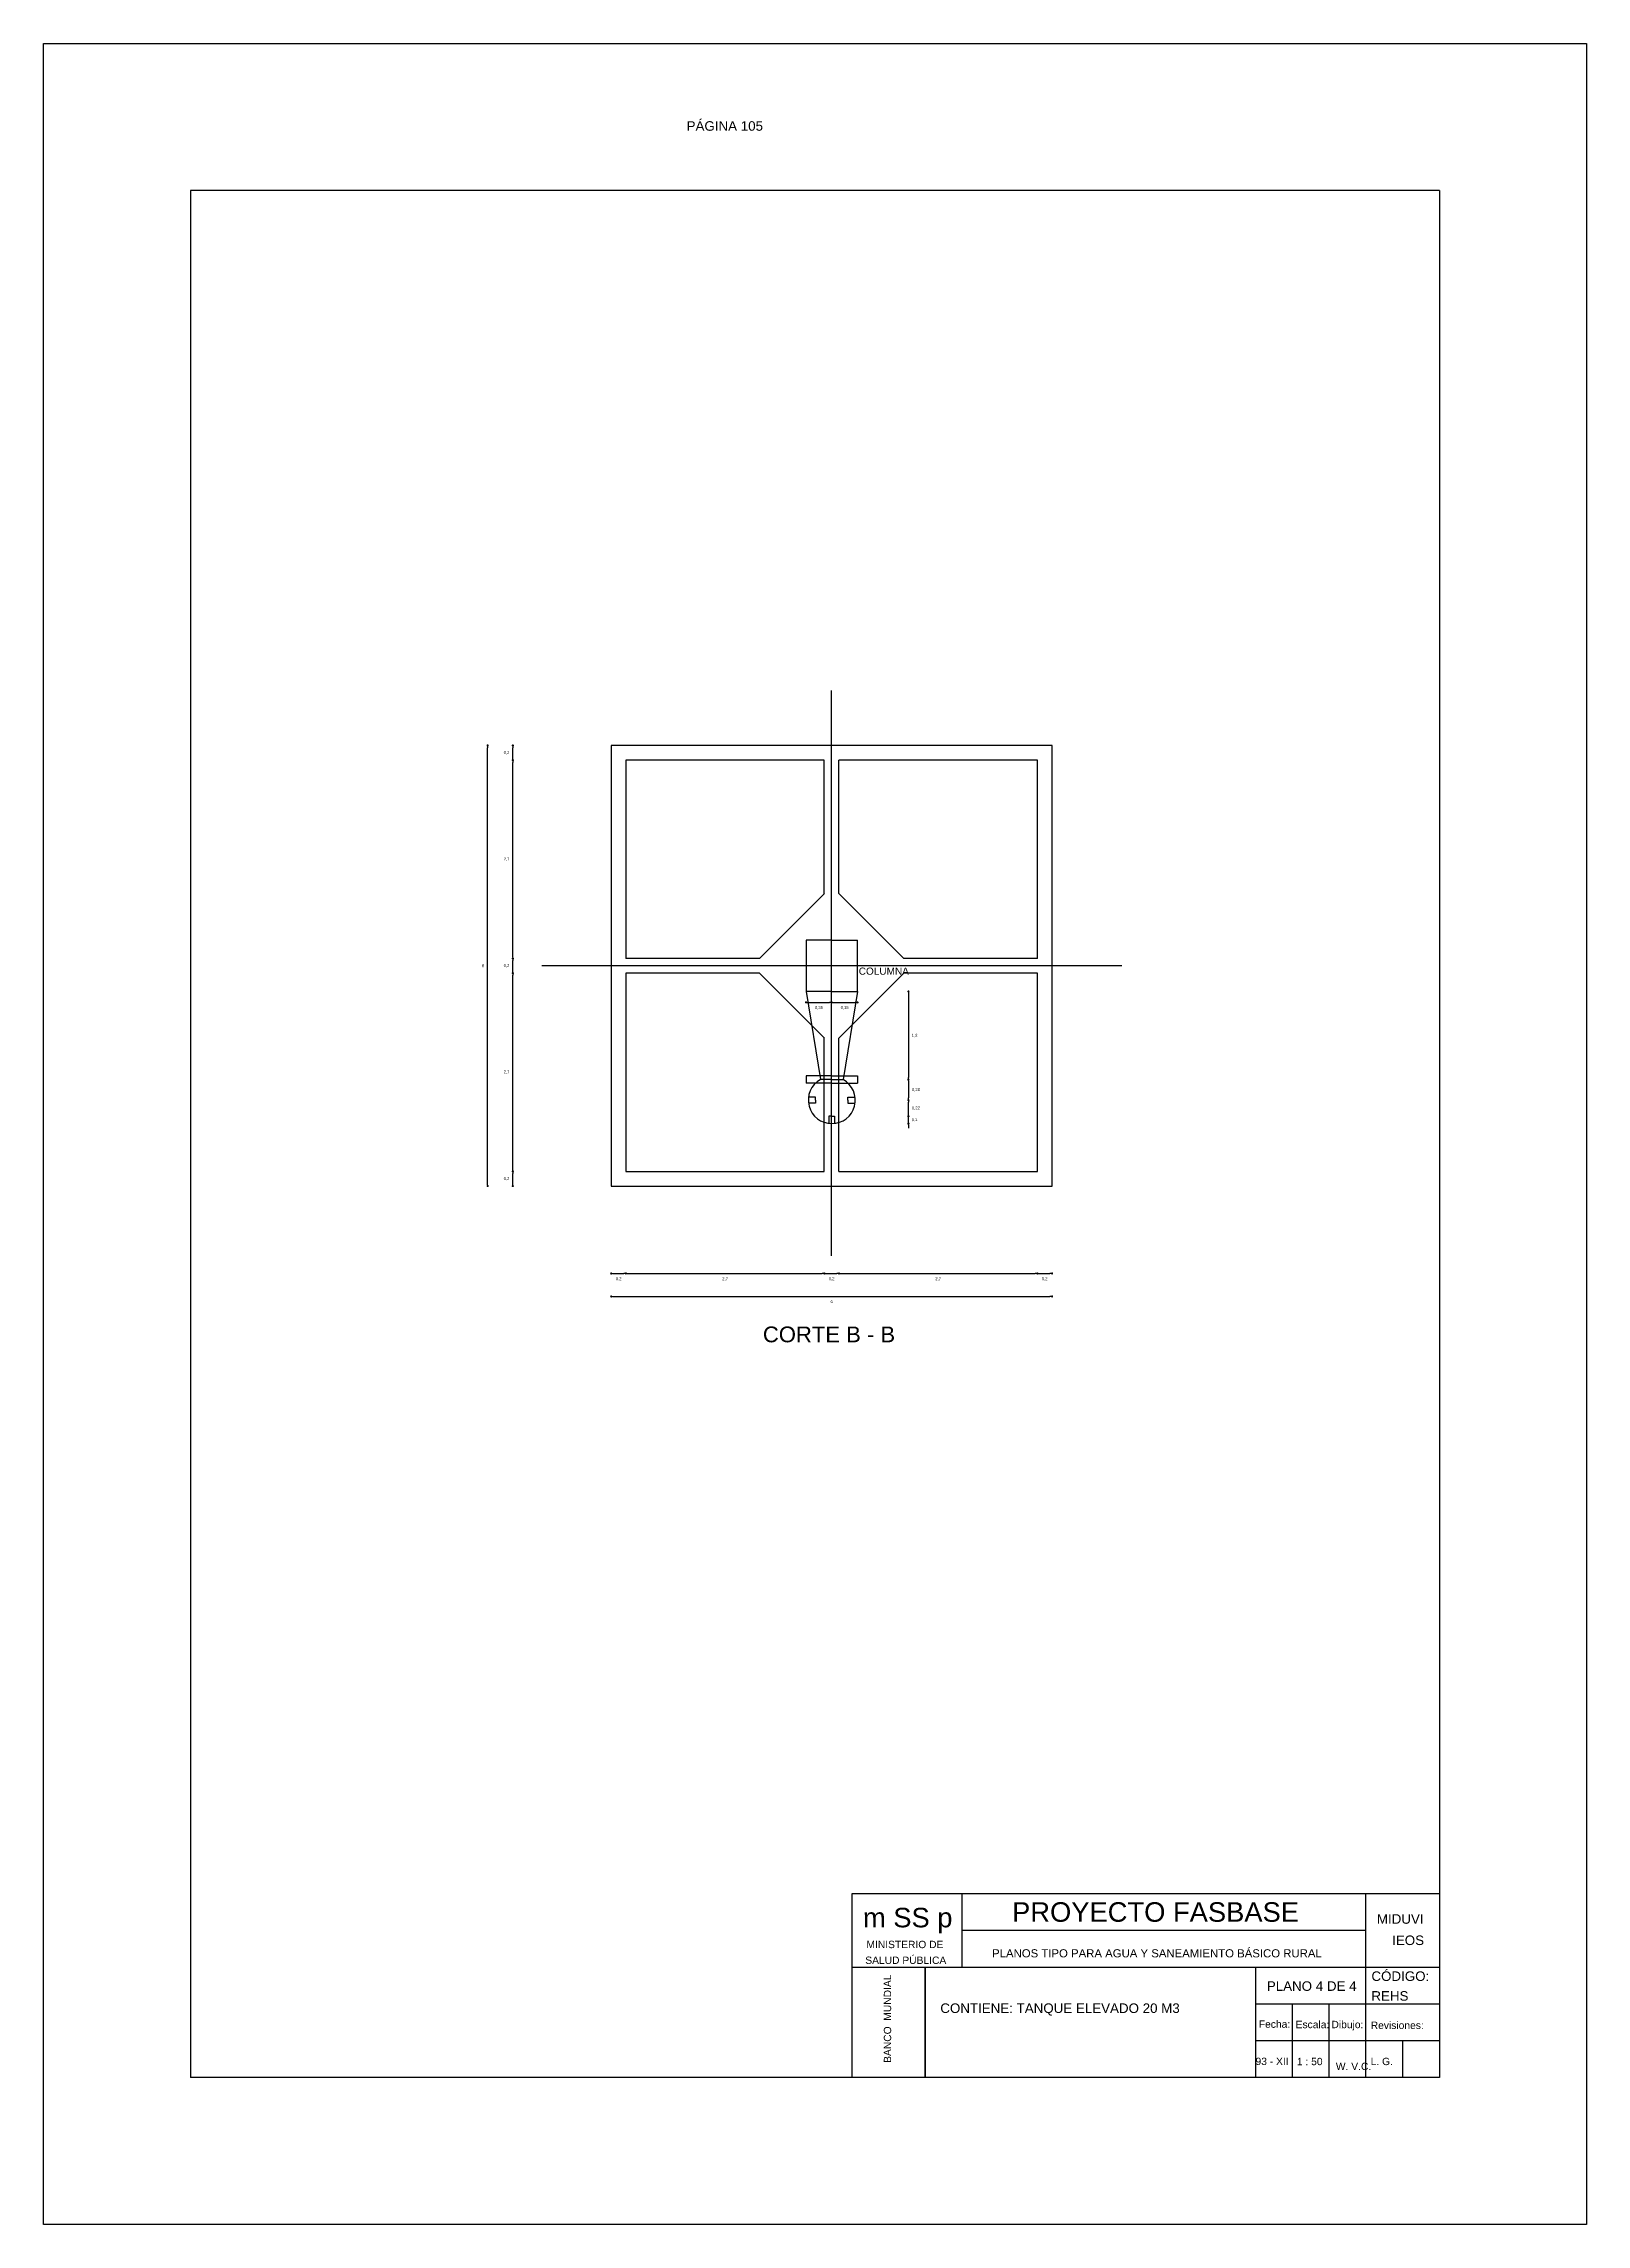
# Model space of a CAD drawing. Header units: metres. Extents: x 1704 to 4131, y 3282 to 4241.
# Drawn here: x 1775.88 to 1796.88, y 4209.1 to 4238.8 of the extents above; entities that cross this region are included whole.
import ezdxf
from ezdxf.enums import TextEntityAlignment as Align

# ---------------------------------------------------------------- set-up
doc = ezdxf.new("R2010")
doc.units = ezdxf.units.M
doc.linetypes.add('ACAD_ISO02W100', pattern=[15, 12, -3])
doc.layers.add('Cotas', color=7, linetype='Continuous')
doc.layers.add('Dibujo', color=7, linetype='Continuous')
doc.styles.add('Annotative', font='arial.ttf')
doc.styles.get("Standard").update_dxf_attribs({"font": 'arial.ttf'})
doc.dimstyles.new('Vero', dxfattribs={"dimtxt": 0.04, "dimasz": 0.03, "dimexe": 1.25, "dimexo": 0.625, "dimgap": 0.05, "dimtad": 2, "dimtih": 1, "dimtoh": 1, "dimtxsty": 'Standard', "dimblk": 'DOT', "dimcen": 0, "dimse1": 1, "dimse2": 1, "dimadec": 0, "dimazin": 0, "dimtfac": 1, "dimtix": 1, "dimtmove": 0, "dimatfit": 2, "dimfxl": 1, "dimarcsym": 2})

msp = doc.modelspace()

# ---------------------------------------------------------------- texts
at = {"layer": 'Dibujo', "color": 0, "linetype": 'ByBlock'}
for s, height, p in [('COLUMNA', 0.0976, (1786.972, 4226.117)), ('m SS p', 0.2662, (1787.029, 4213.143)), ('PROYECTO FASBASE', 0.26624, (1789.059, 4213.219)), ('PLANOS TIPO PARA AGUA Y SANEAMIENTO BÁSICO RURAL', 0.11076, (1788.787, 4212.734))]:
    msp.add_text(s, height=height, dxfattribs=at).set_placement(p)
at = {"layer": 'Dibujo', "linetype": 'ACAD_ISO02W100'}
msp.add_text('CORTE B - B', height=0.21478, dxfattribs=at).set_placement((1785.667, 4221.111))
at = {"layer": 'Dibujo', "color": 0, "linetype": 'ByBlock', "style": 'Annotative'}
for s, p in [('MIDUVI', (1794.025, 4213.192)), ('IEOS', (1794.233, 4212.902)), ('PLANO 4 DE 4', (1792.527, 4212.278)), ('CÓDIGO:', (1793.951, 4212.413)), ('CONTIENE: TANQUE ELEVADO 20 M3', (1788.082, 4211.977)), ('REHS', (1793.95, 4212.144))]:
    msp.add_text(s, height=0.13, dxfattribs=at).set_placement(p)
at = {"layer": 'Dibujo', "color": 0, "linetype": 'ByBlock'}
for s, p in [('MINISTERIO DE', (1787.6, 4212.86)), ('SALUD PÚBLICA', (1787.612, 4212.645)), ('Fecha:', (1792.631, 4211.775)), ('Escala:', (1793.148, 4211.77)), ('Dibujo:', (1793.624, 4211.77)), ('Revisiones:', (1794.302, 4211.759)), ('93 - XII', (1792.598, 4211.268)), ('1 : 50', (1793.111, 4211.266)), ('W. V.C.', (1793.707, 4211.2)), ('L. G. ', (1794.111, 4211.267))]:
    msp.add_text(s, height=0.1, dxfattribs=at).set_placement(p, align=Align.CENTER)
msp.add_text('BANCO  MUNDIAL', height=0.1, rotation=90, dxfattribs=at).set_placement((1787.413, 4211.899), align=Align.CENTER)
at = {"layer": 'Dibujo', "color": 0, "linetype": 'ByBlock', "insert": (1784.629, 4237.741), "char_height": 0.13, "width": 2.90393, "attachment_point": 1}
msp.add_mtext('PÁGINA 105', dxfattribs=at)

# ---------------------------------------------------------------- blocks, each defined once
blk = doc.blocks.new('_Dot')
at = {"color": 0, "linetype": 'ByBlock', "lineweight": -2}
blk.add_line((-0.5, 0), (-1, 0), dxfattribs=at)
at = {"color": 0, "linetype": 'ByBlock', "const_width": 0.5}
blk.add_lwpolyline([(-0.25, 0, 1), (0.25, 0, 1)], format="xyb", close=True, dxfattribs=at)
blk = doc.blocks.new('*D215')
at = {"layer": 'Cotas', "color": 0, "linetype": 'ByBlock', "lineweight": -2, "transparency": 16777216}
blk.add_line((1783.633, 4221.735), (1789.573, 4221.735), dxfattribs=at)
at = {"layer": 'Defpoints', "color": 0, "linetype": 'ByBlock', "transparency": 16777216}
for p in [(1783.603, 4223.239), (1789.603, 4223.239), (1789.603, 4221.735)]:
    blk.add_point(p, dxfattribs=at)
at = {"layer": 'Cotas', "color": 0, "linetype": 'ByBlock', "lineweight": -2, "transparency": 16777216, "xscale": 0.03, "yscale": 0.03, "zscale": 0.03, "rotation": 180}
blk.add_blockref('_Dot', (1783.603, 4221.735), dxfattribs=at)
at = {"layer": 'Cotas', "color": 0, "linetype": 'ByBlock', "lineweight": -2, "transparency": 16777216, "xscale": 0.03, "yscale": 0.03, "zscale": 0.03}
blk.add_blockref('_Dot', (1789.603, 4221.735), dxfattribs=at)
at = {"layer": 'Cotas', "color": 0, "linetype": 'ByBlock', "transparency": 16777216, "insert": (1786.603, 4221.665), "char_height": 0.04, "attachment_point": 5}
blk.add_mtext('6', dxfattribs=at)
blk = doc.blocks.new('*D216')
at = {"layer": 'Cotas', "color": 0, "linetype": 'ByBlock', "lineweight": -2, "transparency": 16777216}
blk.add_line((1783.633, 4222.048), (1783.773, 4222.048), dxfattribs=at)
at = {"layer": 'Defpoints', "color": 0, "linetype": 'ByBlock', "transparency": 16777216}
for p in [(1783.603, 4223.239), (1783.803, 4223.239), (1783.803, 4222.048)]:
    blk.add_point(p, dxfattribs=at)
at = {"layer": 'Cotas', "color": 0, "linetype": 'ByBlock', "lineweight": -2, "transparency": 16777216, "xscale": 0.03, "yscale": 0.03, "zscale": 0.03, "rotation": 180}
blk.add_blockref('_Dot', (1783.603, 4222.048), dxfattribs=at)
at = {"layer": 'Cotas', "color": 0, "linetype": 'ByBlock', "lineweight": -2, "transparency": 16777216, "xscale": 0.03, "yscale": 0.03, "zscale": 0.03}
blk.add_blockref('_Dot', (1783.803, 4222.048), dxfattribs=at)
at = {"layer": 'Cotas', "color": 0, "linetype": 'ByBlock', "transparency": 16777216, "insert": (1783.703, 4221.973), "char_height": 0.04, "attachment_point": 5}
blk.add_mtext('0,2', dxfattribs=at)
blk = doc.blocks.new('*D217')
at = {"layer": 'Cotas', "color": 0, "linetype": 'ByBlock', "lineweight": -2, "transparency": 16777216}
blk.add_line((1783.833, 4222.048), (1786.473, 4222.048), dxfattribs=at)
at = {"layer": 'Defpoints', "color": 0, "linetype": 'ByBlock', "transparency": 16777216}
for p in [(1783.803, 4223.439), (1786.503, 4223.439), (1786.503, 4222.048)]:
    blk.add_point(p, dxfattribs=at)
at = {"layer": 'Cotas', "color": 0, "linetype": 'ByBlock', "lineweight": -2, "transparency": 16777216, "xscale": 0.03, "yscale": 0.03, "zscale": 0.03, "rotation": 180}
blk.add_blockref('_Dot', (1783.803, 4222.048), dxfattribs=at)
at = {"layer": 'Cotas', "color": 0, "linetype": 'ByBlock', "lineweight": -2, "transparency": 16777216, "xscale": 0.03, "yscale": 0.03, "zscale": 0.03}
blk.add_blockref('_Dot', (1786.503, 4222.048), dxfattribs=at)
at = {"layer": 'Cotas', "color": 0, "linetype": 'ByBlock', "transparency": 16777216, "insert": (1785.153, 4221.973), "char_height": 0.04, "attachment_point": 5}
blk.add_mtext('2,7', dxfattribs=at)
blk = doc.blocks.new('*D218')
at = {"layer": 'Cotas', "color": 0, "linetype": 'ByBlock', "lineweight": -2, "transparency": 16777216}
blk.add_line((1786.533, 4222.048), (1786.673, 4222.048), dxfattribs=at)
at = {"layer": 'Defpoints', "color": 0, "linetype": 'ByBlock', "transparency": 16777216}
for p in [(1786.503, 4223.439), (1786.703, 4223.439), (1786.703, 4222.048)]:
    blk.add_point(p, dxfattribs=at)
at = {"layer": 'Cotas', "color": 0, "linetype": 'ByBlock', "lineweight": -2, "transparency": 16777216, "xscale": 0.03, "yscale": 0.03, "zscale": 0.03, "rotation": 180}
blk.add_blockref('_Dot', (1786.503, 4222.048), dxfattribs=at)
at = {"layer": 'Cotas', "color": 0, "linetype": 'ByBlock', "lineweight": -2, "transparency": 16777216, "xscale": 0.03, "yscale": 0.03, "zscale": 0.03}
blk.add_blockref('_Dot', (1786.703, 4222.048), dxfattribs=at)
at = {"layer": 'Cotas', "color": 0, "linetype": 'ByBlock', "transparency": 16777216, "insert": (1786.603, 4221.973), "char_height": 0.04, "attachment_point": 5}
blk.add_mtext('0,2', dxfattribs=at)
blk = doc.blocks.new('*D219')
at = {"layer": 'Cotas', "color": 0, "linetype": 'ByBlock', "lineweight": -2, "transparency": 16777216}
blk.add_line((1786.733, 4222.048), (1789.373, 4222.048), dxfattribs=at)
at = {"layer": 'Defpoints', "color": 0, "linetype": 'ByBlock', "transparency": 16777216}
for p in [(1786.703, 4223.439), (1789.403, 4223.439), (1789.403, 4222.048)]:
    blk.add_point(p, dxfattribs=at)
at = {"layer": 'Cotas', "color": 0, "linetype": 'ByBlock', "lineweight": -2, "transparency": 16777216, "xscale": 0.03, "yscale": 0.03, "zscale": 0.03, "rotation": 180}
blk.add_blockref('_Dot', (1786.703, 4222.048), dxfattribs=at)
at = {"layer": 'Cotas', "color": 0, "linetype": 'ByBlock', "lineweight": -2, "transparency": 16777216, "xscale": 0.03, "yscale": 0.03, "zscale": 0.03}
blk.add_blockref('_Dot', (1789.403, 4222.048), dxfattribs=at)
at = {"layer": 'Cotas', "color": 0, "linetype": 'ByBlock', "transparency": 16777216, "insert": (1788.053, 4221.973), "char_height": 0.04, "attachment_point": 5}
blk.add_mtext('2,7', dxfattribs=at)
blk = doc.blocks.new('*D220')
at = {"layer": 'Cotas', "color": 0, "linetype": 'ByBlock', "lineweight": -2, "transparency": 16777216}
blk.add_line((1789.433, 4222.048), (1789.573, 4222.048), dxfattribs=at)
at = {"layer": 'Defpoints', "color": 0, "linetype": 'ByBlock', "transparency": 16777216}
for p in [(1789.403, 4223.439), (1789.603, 4223.439), (1789.603, 4222.048)]:
    blk.add_point(p, dxfattribs=at)
at = {"layer": 'Cotas', "color": 0, "linetype": 'ByBlock', "lineweight": -2, "transparency": 16777216, "xscale": 0.03, "yscale": 0.03, "zscale": 0.03, "rotation": 180}
blk.add_blockref('_Dot', (1789.403, 4222.048), dxfattribs=at)
at = {"layer": 'Cotas', "color": 0, "linetype": 'ByBlock', "lineweight": -2, "transparency": 16777216, "xscale": 0.03, "yscale": 0.03, "zscale": 0.03}
blk.add_blockref('_Dot', (1789.603, 4222.048), dxfattribs=at)
at = {"layer": 'Cotas', "color": 0, "linetype": 'ByBlock', "transparency": 16777216, "insert": (1789.503, 4221.973), "char_height": 0.04, "attachment_point": 5}
blk.add_mtext('0,2', dxfattribs=at)
blk = doc.blocks.new('*D221')
at = {"layer": 'Cotas', "color": 0, "linetype": 'ByBlock', "lineweight": -2, "transparency": 16777216}
blk.add_line((1787.648, 4225.859), (1787.648, 4224.719), dxfattribs=at)
at = {"layer": 'Defpoints', "color": 0, "linetype": 'ByBlock', "transparency": 16777216}
for p in [(1786.955, 4225.889), (1786.955, 4224.689), (1787.648, 4224.689)]:
    blk.add_point(p, dxfattribs=at)
at = {"layer": 'Cotas', "color": 0, "linetype": 'ByBlock', "lineweight": -2, "transparency": 16777216, "xscale": 0.03, "yscale": 0.03, "zscale": 0.03}
for p, rotation in [((1787.648, 4225.889), 90), ((1787.648, 4224.689), 270)]:
    blk.add_blockref('_Dot', p, dxfattribs=dict(at, rotation=rotation))
at = {"layer": 'Cotas', "color": 0, "linetype": 'ByBlock', "transparency": 16777216, "insert": (1787.732, 4225.289), "char_height": 0.04, "attachment_point": 5}
blk.add_mtext('1,2', dxfattribs=at)
blk = doc.blocks.new('*D222')
at = {"layer": 'Cotas', "color": 0, "linetype": 'ByBlock', "lineweight": -2, "transparency": 16777216}
blk.add_line((1787.648, 4224.659), (1787.648, 4224.439), dxfattribs=at)
at = {"layer": 'Defpoints', "color": 0, "linetype": 'ByBlock', "transparency": 16777216}
for p in [(1786.76, 4224.689), (1786.605, 4224.409), (1787.648, 4224.409)]:
    blk.add_point(p, dxfattribs=at)
at = {"layer": 'Cotas', "color": 0, "linetype": 'ByBlock', "lineweight": -2, "transparency": 16777216, "xscale": 0.03, "yscale": 0.03, "zscale": 0.03}
for p, rotation in [((1787.648, 4224.689), 90), ((1787.648, 4224.409), 270)]:
    blk.add_blockref('_Dot', p, dxfattribs=dict(at, rotation=rotation))
at = {"layer": 'Cotas', "color": 0, "linetype": 'ByBlock', "transparency": 16777216, "insert": (1787.75, 4224.549), "char_height": 0.04, "attachment_point": 5}
blk.add_mtext('0,28', dxfattribs=at)
blk = doc.blocks.new('*D223')
at = {"layer": 'Cotas', "color": 0, "linetype": 'ByBlock', "lineweight": -2, "transparency": 16777216}
blk.add_line((1787.648, 4224.219), (1787.648, 4224.379), dxfattribs=at)
at = {"layer": 'Defpoints', "color": 0, "linetype": 'ByBlock', "transparency": 16777216}
for p in [(1786.605, 4224.409), (1787.648, 4224.409), (1786.603, 4224.189)]:
    blk.add_point(p, dxfattribs=at)
at = {"layer": 'Cotas', "color": 0, "linetype": 'ByBlock', "lineweight": -2, "transparency": 16777216, "xscale": 0.03, "yscale": 0.03, "zscale": 0.03}
for p, rotation in [((1787.648, 4224.409), 90), ((1787.648, 4224.189), 270)]:
    blk.add_blockref('_Dot', p, dxfattribs=dict(at, rotation=rotation))
at = {"layer": 'Cotas', "color": 0, "linetype": 'ByBlock', "transparency": 16777216, "insert": (1787.75, 4224.299), "char_height": 0.04, "attachment_point": 5}
blk.add_mtext('0,22', dxfattribs=at)
blk = doc.blocks.new('*D224')
at = {"layer": 'Cotas', "color": 0, "linetype": 'ByBlock', "lineweight": -2, "transparency": 16777216}
for p, q in [((1787.648, 4224.219), (1787.648, 4224.249)), ((1787.648, 4224.089), (1787.648, 4224.189)), ((1787.648, 4224.059), (1787.648, 4224.029))]:
    blk.add_line(p, q, dxfattribs=at)
at = {"layer": 'Defpoints', "color": 0, "linetype": 'ByBlock', "transparency": 16777216}
for p in [(1786.603, 4224.189), (1786.603, 4224.089), (1787.648, 4224.189)]:
    blk.add_point(p, dxfattribs=at)
at = {"layer": 'Cotas', "color": 0, "linetype": 'ByBlock', "lineweight": -2, "transparency": 16777216, "xscale": 0.03, "yscale": 0.03, "zscale": 0.03}
for p, rotation in [((1787.648, 4224.189), 270), ((1787.648, 4224.089), 90)]:
    blk.add_blockref('_Dot', p, dxfattribs=dict(at, rotation=rotation))
at = {"layer": 'Cotas', "color": 0, "linetype": 'ByBlock', "transparency": 16777216, "insert": (1787.731, 4224.139), "char_height": 0.04, "attachment_point": 5}
blk.add_mtext('0,1', dxfattribs=at)
blk = doc.blocks.new('*D225')
at = {"layer": 'Cotas', "color": 0, "linetype": 'ByBlock', "lineweight": -2, "transparency": 16777216}
blk.add_line((1786.285, 4225.74), (1786.575, 4225.74), dxfattribs=at)
at = {"layer": 'Defpoints', "color": 0, "linetype": 'ByBlock', "transparency": 16777216}
for p in [(1786.255, 4225.889), (1786.605, 4225.889), (1786.605, 4225.74)]:
    blk.add_point(p, dxfattribs=at)
at = {"layer": 'Cotas', "color": 0, "linetype": 'ByBlock', "lineweight": -2, "transparency": 16777216, "xscale": 0.03, "yscale": 0.03, "zscale": 0.03, "rotation": 180}
blk.add_blockref('_Dot', (1786.255, 4225.74), dxfattribs=at)
at = {"layer": 'Cotas', "color": 0, "linetype": 'ByBlock', "lineweight": -2, "transparency": 16777216, "xscale": 0.03, "yscale": 0.03, "zscale": 0.03}
blk.add_blockref('_Dot', (1786.605, 4225.74), dxfattribs=at)
at = {"layer": 'Cotas', "color": 0, "linetype": 'ByBlock', "transparency": 16777216, "insert": (1786.43, 4225.666), "char_height": 0.04, "attachment_point": 5}
blk.add_mtext('0,35', dxfattribs=at)
blk = doc.blocks.new('*D226')
at = {"layer": 'Cotas', "color": 0, "linetype": 'ByBlock', "lineweight": -2, "transparency": 16777216}
blk.add_line((1786.635, 4225.74), (1786.925, 4225.74), dxfattribs=at)
at = {"layer": 'Defpoints', "color": 0, "linetype": 'ByBlock', "transparency": 16777216}
for p in [(1786.605, 4225.889), (1786.955, 4225.889), (1786.955, 4225.74)]:
    blk.add_point(p, dxfattribs=at)
at = {"layer": 'Cotas', "color": 0, "linetype": 'ByBlock', "lineweight": -2, "transparency": 16777216, "xscale": 0.03, "yscale": 0.03, "zscale": 0.03, "rotation": 180}
blk.add_blockref('_Dot', (1786.605, 4225.74), dxfattribs=at)
at = {"layer": 'Cotas', "color": 0, "linetype": 'ByBlock', "lineweight": -2, "transparency": 16777216, "xscale": 0.03, "yscale": 0.03, "zscale": 0.03}
blk.add_blockref('_Dot', (1786.955, 4225.74), dxfattribs=at)
at = {"layer": 'Cotas', "color": 0, "linetype": 'ByBlock', "transparency": 16777216, "insert": (1786.78, 4225.666), "char_height": 0.04, "attachment_point": 5}
blk.add_mtext('0,35', dxfattribs=at)
blk = doc.blocks.new('*D227')
at = {"layer": 'Cotas', "color": 0, "linetype": 'ByBlock', "lineweight": -2, "transparency": 16777216}
blk.add_line((1781.92, 4223.269), (1781.92, 4229.209), dxfattribs=at)
at = {"layer": 'Defpoints', "color": 0, "linetype": 'ByBlock', "transparency": 16777216}
for p in [(1781.92, 4229.239), (1783.603, 4229.239), (1783.603, 4223.239)]:
    blk.add_point(p, dxfattribs=at)
at = {"layer": 'Cotas', "color": 0, "linetype": 'ByBlock', "lineweight": -2, "transparency": 16777216, "xscale": 0.03, "yscale": 0.03, "zscale": 0.03}
for p, rotation in [((1781.92, 4229.239), 90), ((1781.92, 4223.239), 270)]:
    blk.add_blockref('_Dot', p, dxfattribs=dict(at, rotation=rotation))
at = {"layer": 'Cotas', "color": 0, "linetype": 'ByBlock', "transparency": 16777216, "insert": (1781.857, 4226.239), "char_height": 0.04, "attachment_point": 5}
blk.add_mtext('6', dxfattribs=at)
blk = doc.blocks.new('*D228')
at = {"layer": 'Cotas', "color": 0, "linetype": 'ByBlock', "lineweight": -2, "transparency": 16777216}
blk.add_line((1782.263, 4223.269), (1782.263, 4223.409), dxfattribs=at)
at = {"layer": 'Defpoints', "color": 0, "linetype": 'ByBlock', "transparency": 16777216}
for p in [(1782.263, 4223.439), (1783.603, 4223.439), (1783.603, 4223.239)]:
    blk.add_point(p, dxfattribs=at)
at = {"layer": 'Cotas', "color": 0, "linetype": 'ByBlock', "lineweight": -2, "transparency": 16777216, "xscale": 0.03, "yscale": 0.03, "zscale": 0.03}
for p, rotation in [((1782.263, 4223.439), 90), ((1782.263, 4223.239), 270)]:
    blk.add_blockref('_Dot', p, dxfattribs=dict(at, rotation=rotation))
at = {"layer": 'Cotas', "color": 0, "linetype": 'ByBlock', "transparency": 16777216, "insert": (1782.177, 4223.339), "char_height": 0.04, "attachment_point": 5}
blk.add_mtext('0,2', dxfattribs=at)
blk = doc.blocks.new('*D229')
at = {"layer": 'Cotas', "color": 0, "linetype": 'ByBlock', "lineweight": -2, "transparency": 16777216}
blk.add_line((1782.263, 4223.469), (1782.263, 4226.109), dxfattribs=at)
at = {"layer": 'Defpoints', "color": 0, "linetype": 'ByBlock', "transparency": 16777216}
for p in [(1782.263, 4226.139), (1783.803, 4226.139), (1783.803, 4223.439)]:
    blk.add_point(p, dxfattribs=at)
at = {"layer": 'Cotas', "color": 0, "linetype": 'ByBlock', "lineweight": -2, "transparency": 16777216, "xscale": 0.03, "yscale": 0.03, "zscale": 0.03}
for p, rotation in [((1782.263, 4226.139), 90), ((1782.263, 4223.439), 270)]:
    blk.add_blockref('_Dot', p, dxfattribs=dict(at, rotation=rotation))
at = {"layer": 'Cotas', "color": 0, "linetype": 'ByBlock', "transparency": 16777216, "insert": (1782.177, 4224.789), "char_height": 0.04, "attachment_point": 5}
blk.add_mtext('2,7', dxfattribs=at)
blk = doc.blocks.new('*D230')
at = {"layer": 'Cotas', "color": 0, "linetype": 'ByBlock', "lineweight": -2, "transparency": 16777216}
blk.add_line((1782.263, 4226.169), (1782.263, 4226.309), dxfattribs=at)
at = {"layer": 'Defpoints', "color": 0, "linetype": 'ByBlock', "transparency": 16777216}
for p in [(1782.263, 4226.339), (1783.803, 4226.339), (1783.803, 4226.139)]:
    blk.add_point(p, dxfattribs=at)
at = {"layer": 'Cotas', "color": 0, "linetype": 'ByBlock', "lineweight": -2, "transparency": 16777216, "xscale": 0.03, "yscale": 0.03, "zscale": 0.03}
for p, rotation in [((1782.263, 4226.339), 90), ((1782.263, 4226.139), 270)]:
    blk.add_blockref('_Dot', p, dxfattribs=dict(at, rotation=rotation))
at = {"layer": 'Cotas', "color": 0, "linetype": 'ByBlock', "transparency": 16777216, "insert": (1782.177, 4226.239), "char_height": 0.04, "attachment_point": 5}
blk.add_mtext('0,2', dxfattribs=at)
blk = doc.blocks.new('*D231')
at = {"layer": 'Cotas', "color": 0, "linetype": 'ByBlock', "lineweight": -2, "transparency": 16777216}
blk.add_line((1782.263, 4226.369), (1782.263, 4229.009), dxfattribs=at)
at = {"layer": 'Defpoints', "color": 0, "linetype": 'ByBlock', "transparency": 16777216}
for p in [(1782.263, 4229.039), (1783.803, 4229.039), (1783.803, 4226.339)]:
    blk.add_point(p, dxfattribs=at)
at = {"layer": 'Cotas', "color": 0, "linetype": 'ByBlock', "lineweight": -2, "transparency": 16777216, "xscale": 0.03, "yscale": 0.03, "zscale": 0.03}
for p, rotation in [((1782.263, 4229.039), 90), ((1782.263, 4226.339), 270)]:
    blk.add_blockref('_Dot', p, dxfattribs=dict(at, rotation=rotation))
at = {"layer": 'Cotas', "color": 0, "linetype": 'ByBlock', "transparency": 16777216, "insert": (1782.177, 4227.689), "char_height": 0.04, "attachment_point": 5}
blk.add_mtext('2,7', dxfattribs=at)
blk = doc.blocks.new('*D232')
at = {"layer": 'Cotas', "color": 0, "linetype": 'ByBlock', "lineweight": -2, "transparency": 16777216}
blk.add_line((1782.263, 4229.069), (1782.263, 4229.209), dxfattribs=at)
at = {"layer": 'Defpoints', "color": 0, "linetype": 'ByBlock', "transparency": 16777216}
for p in [(1782.263, 4229.239), (1783.803, 4229.239), (1783.803, 4229.039)]:
    blk.add_point(p, dxfattribs=at)
at = {"layer": 'Cotas', "color": 0, "linetype": 'ByBlock', "lineweight": -2, "transparency": 16777216, "xscale": 0.03, "yscale": 0.03, "zscale": 0.03}
for p, rotation in [((1782.263, 4229.239), 90), ((1782.263, 4229.039), 270)]:
    blk.add_blockref('_Dot', p, dxfattribs=dict(at, rotation=rotation))
at = {"layer": 'Cotas', "color": 0, "linetype": 'ByBlock', "transparency": 16777216, "insert": (1782.177, 4229.139), "char_height": 0.04, "attachment_point": 5}
blk.add_mtext('0,2', dxfattribs=at)

# ---------------------------------------------------------------- dimensions: what is measured, and where the dimension line sits
at = {"layer": 'Cotas', "color": 0, "linetype": 'ByBlock'}
for base, p1, p2, picture, middle in [((1781.92, 4229.239), (1783.603, 4223.239), (1783.603, 4229.239), '*D227', (1781.857, 4226.239)), ((1782.263, 4229.239), (1783.803, 4229.039), (1783.803, 4229.239), '*D232', (1782.177, 4229.139)), ((1782.263, 4229.039), (1783.803, 4226.339), (1783.803, 4229.039), '*D231', (1782.177, 4227.689)), ((1782.263, 4226.339), (1783.803, 4226.139), (1783.803, 4226.339), '*D230', (1782.177, 4226.239)), ((1782.263, 4226.139), (1783.803, 4223.439), (1783.803, 4226.139), '*D229', (1782.177, 4224.789)), ((1787.648, 4224.689), (1786.955, 4225.889), (1786.955, 4224.689), '*D221', (1787.732, 4225.289)), ((1787.648, 4224.409), (1786.76, 4224.689), (1786.605, 4224.409), '*D222', (1787.75, 4224.549)), ((1787.648, 4224.409), (1786.603, 4224.189), (1786.605, 4224.409), '*D223', (1787.75, 4224.299)), ((1787.648, 4224.189), (1786.603, 4224.089), (1786.603, 4224.189), '*D224', (1787.731, 4224.139)), ((1782.263, 4223.439), (1783.603, 4223.239), (1783.603, 4223.439), '*D228', (1782.177, 4223.339))]:
    dim = msp.add_linear_dim(base=base, p1=p1, p2=p2, angle=90, dimstyle='Vero', dxfattribs=at)
    dim.commit()
    dim.dimension.update_dxf_attribs({"geometry": picture, "text_midpoint": middle})
for base, p1, p2, picture, middle in [((1786.605, 4225.74), (1786.255, 4225.889), (1786.605, 4225.889), '*D225', (1786.43, 4225.666)), ((1786.955, 4225.74), (1786.605, 4225.889), (1786.955, 4225.889), '*D226', (1786.78, 4225.666)), ((1786.503, 4222.048), (1783.803, 4223.439), (1786.503, 4223.439), '*D217', (1785.153, 4221.973)), ((1786.703, 4222.048), (1786.503, 4223.439), (1786.703, 4223.439), '*D218', (1786.603, 4221.973)), ((1789.403, 4222.048), (1786.703, 4223.439), (1789.403, 4223.439), '*D219', (1788.053, 4221.973)), ((1789.603, 4222.048), (1789.403, 4223.439), (1789.603, 4223.439), '*D220', (1789.503, 4221.973)), ((1789.603, 4221.735), (1783.603, 4223.239), (1789.603, 4223.239), '*D215', (1786.603, 4221.665)), ((1783.803, 4222.048), (1783.603, 4223.239), (1783.803, 4223.239), '*D216', (1783.703, 4221.973))]:
    dim = msp.add_linear_dim(base=base, p1=p1, p2=p2, dimstyle='Vero', dxfattribs=at)
    dim.commit()
    dim.dimension.update_dxf_attribs({"geometry": picture, "text_midpoint": middle})

# ---------------------------------------------------------------- linework, layer by layer
at = {"layer": 'Dibujo', "color": 0, "linetype": 'ByBlock'}
for p, q in [((1775.876, 4238.798), (1796.876, 4238.798)), ((1775.876, 4209.098), (1775.876, 4238.798)), ((1775.876, 4238.798), (1778.876, 4238.798)), ((1775.876, 4238.798), (1778.376, 4238.798)), ((1796.876, 4238.798), (1796.876, 4209.098)), ((1777.876, 4236.798), (1777.876, 4211.098)), ((1794.876, 4236.798), (1777.876, 4236.798)), ((1794.876, 4236.798), (1794.876, 4211.098)), ((1786.603, 4222.289), (1786.603, 4229.989)), ((1786.603, 4229.239), (1783.603, 4229.239)), ((1783.603, 4229.239), (1783.603, 4223.239)), ((1786.503, 4229.039), (1783.803, 4229.039)), ((1783.803, 4229.039), (1783.803, 4226.339)), ((1786.503, 4227.219), (1786.503, 4229.039)), ((1789.603, 4229.239), (1786.603, 4229.239)), ((1789.403, 4229.039), (1786.703, 4229.039)), ((1786.703, 4227.223), (1786.703, 4229.039)), ((1789.403, 4226.339), (1789.403, 4229.039)), ((1789.603, 4223.239), (1789.603, 4229.239)), ((1786.507, 4227.223), (1785.623, 4226.339)), ((1786.703, 4227.223), (1787.587, 4226.339)), ((1785.623, 4226.339), (1783.803, 4226.339)), ((1786.605, 4226.589), (1786.255, 4226.589)), ((1786.255, 4226.589), (1786.255, 4225.889)), ((1786.605, 4226.589), (1786.955, 4226.589)), ((1786.955, 4225.889), (1786.955, 4226.589)), ((1789.403, 4226.339), (1787.587, 4226.339)), ((1790.553, 4226.239), (1782.657, 4226.239)), ((1783.803, 4226.139), (1783.803, 4223.439)), ((1785.623, 4226.139), (1783.803, 4226.139)), ((1786.507, 4225.255), (1785.623, 4226.139)), ((1786.703, 4225.255), (1787.587, 4226.139)), ((1789.403, 4226.139), (1787.587, 4226.139)), ((1789.403, 4223.439), (1789.403, 4226.139)), ((1786.605, 4225.889), (1786.255, 4225.889)), ((1786.255, 4225.889), (1786.45, 4224.689)), ((1786.605, 4225.889), (1786.955, 4225.889)), ((1786.955, 4225.889), (1786.76, 4224.689)), ((1786.503, 4223.439), (1786.503, 4225.259)), ((1786.703, 4223.439), (1786.703, 4225.255)), ((1786.605, 4224.739), (1786.255, 4224.739)), ((1786.255, 4224.739), (1786.255, 4224.639)), ((1786.605, 4224.639), (1786.255, 4224.639)), ((1786.605, 4224.689), (1786.45, 4224.689)), ((1786.605, 4224.739), (1786.955, 4224.739)), ((1786.605, 4224.689), (1786.76, 4224.689)), ((1786.605, 4224.639), (1786.955, 4224.639)), ((1786.955, 4224.739), (1786.955, 4224.639)), ((1786.385, 4224.449), (1786.288, 4224.448)), ((1786.385, 4224.369), (1786.288, 4224.368)), ((1786.385, 4224.409), (1786.385, 4224.449)), ((1786.385, 4224.409), (1786.385, 4224.369)), ((1786.825, 4224.409), (1786.825, 4224.449)), ((1786.825, 4224.449), (1786.923, 4224.449)), ((1786.825, 4224.409), (1786.825, 4224.369)), ((1786.825, 4224.369), (1786.923, 4224.369)), ((1786.603, 4224.189), (1786.563, 4224.189)), ((1786.563, 4224.189), (1786.563, 4224.092)), ((1786.603, 4224.089), (1786.603, 4224.189)), ((1786.603, 4224.189), (1786.643, 4224.189)), ((1786.605, 4224.089), (1786.605, 4224.089)), ((1786.643, 4224.189), (1786.643, 4224.091)), ((1783.803, 4223.439), (1786.503, 4223.439)), ((1786.703, 4223.439), (1789.403, 4223.439)), ((1783.603, 4223.239), (1789.603, 4223.239)), ((1786.876, 4213.598), (1786.876, 4211.098)), ((1794.876, 4213.598), (1786.876, 4213.598)), ((1788.376, 4213.598), (1788.376, 4212.598)), ((1793.876, 4211.098), (1793.876, 4213.598)), ((1793.876, 4213.098), (1788.376, 4213.098)), ((1794.876, 4212.598), (1786.876, 4212.598)), ((1787.876, 4212.598), (1787.876, 4211.098)), ((1787.876, 4211.098), (1787.876, 4212.598)), ((1792.376, 4211.098), (1792.376, 4212.598)), ((1794.876, 4212.098), (1792.376, 4212.098)), ((1792.876, 4211.098), (1792.876, 4212.098)), ((1793.376, 4211.098), (1793.376, 4212.098)), ((1794.876, 4211.598), (1792.376, 4211.598)), ((1794.376, 4211.098), (1794.376, 4211.598)), ((1794.876, 4211.098), (1777.876, 4211.098)), ((1796.876, 4209.098), (1775.876, 4209.098))]:
    msp.add_line(p, q, dxfattribs=at)
msp.add_arc((1786.605, 4224.409), 0.32, 118.955, 61.045, dxfattribs=at)

msp.set_redraw_order([(e.dxf.handle, doc.entitydb.next_handle()) for e in msp.query("TEXT MTEXT ATTDEF DIMENSION ARC_DIMENSION")])  # texts and dimensions are drawn at this point

doc.saveas('drawing.dxf')
